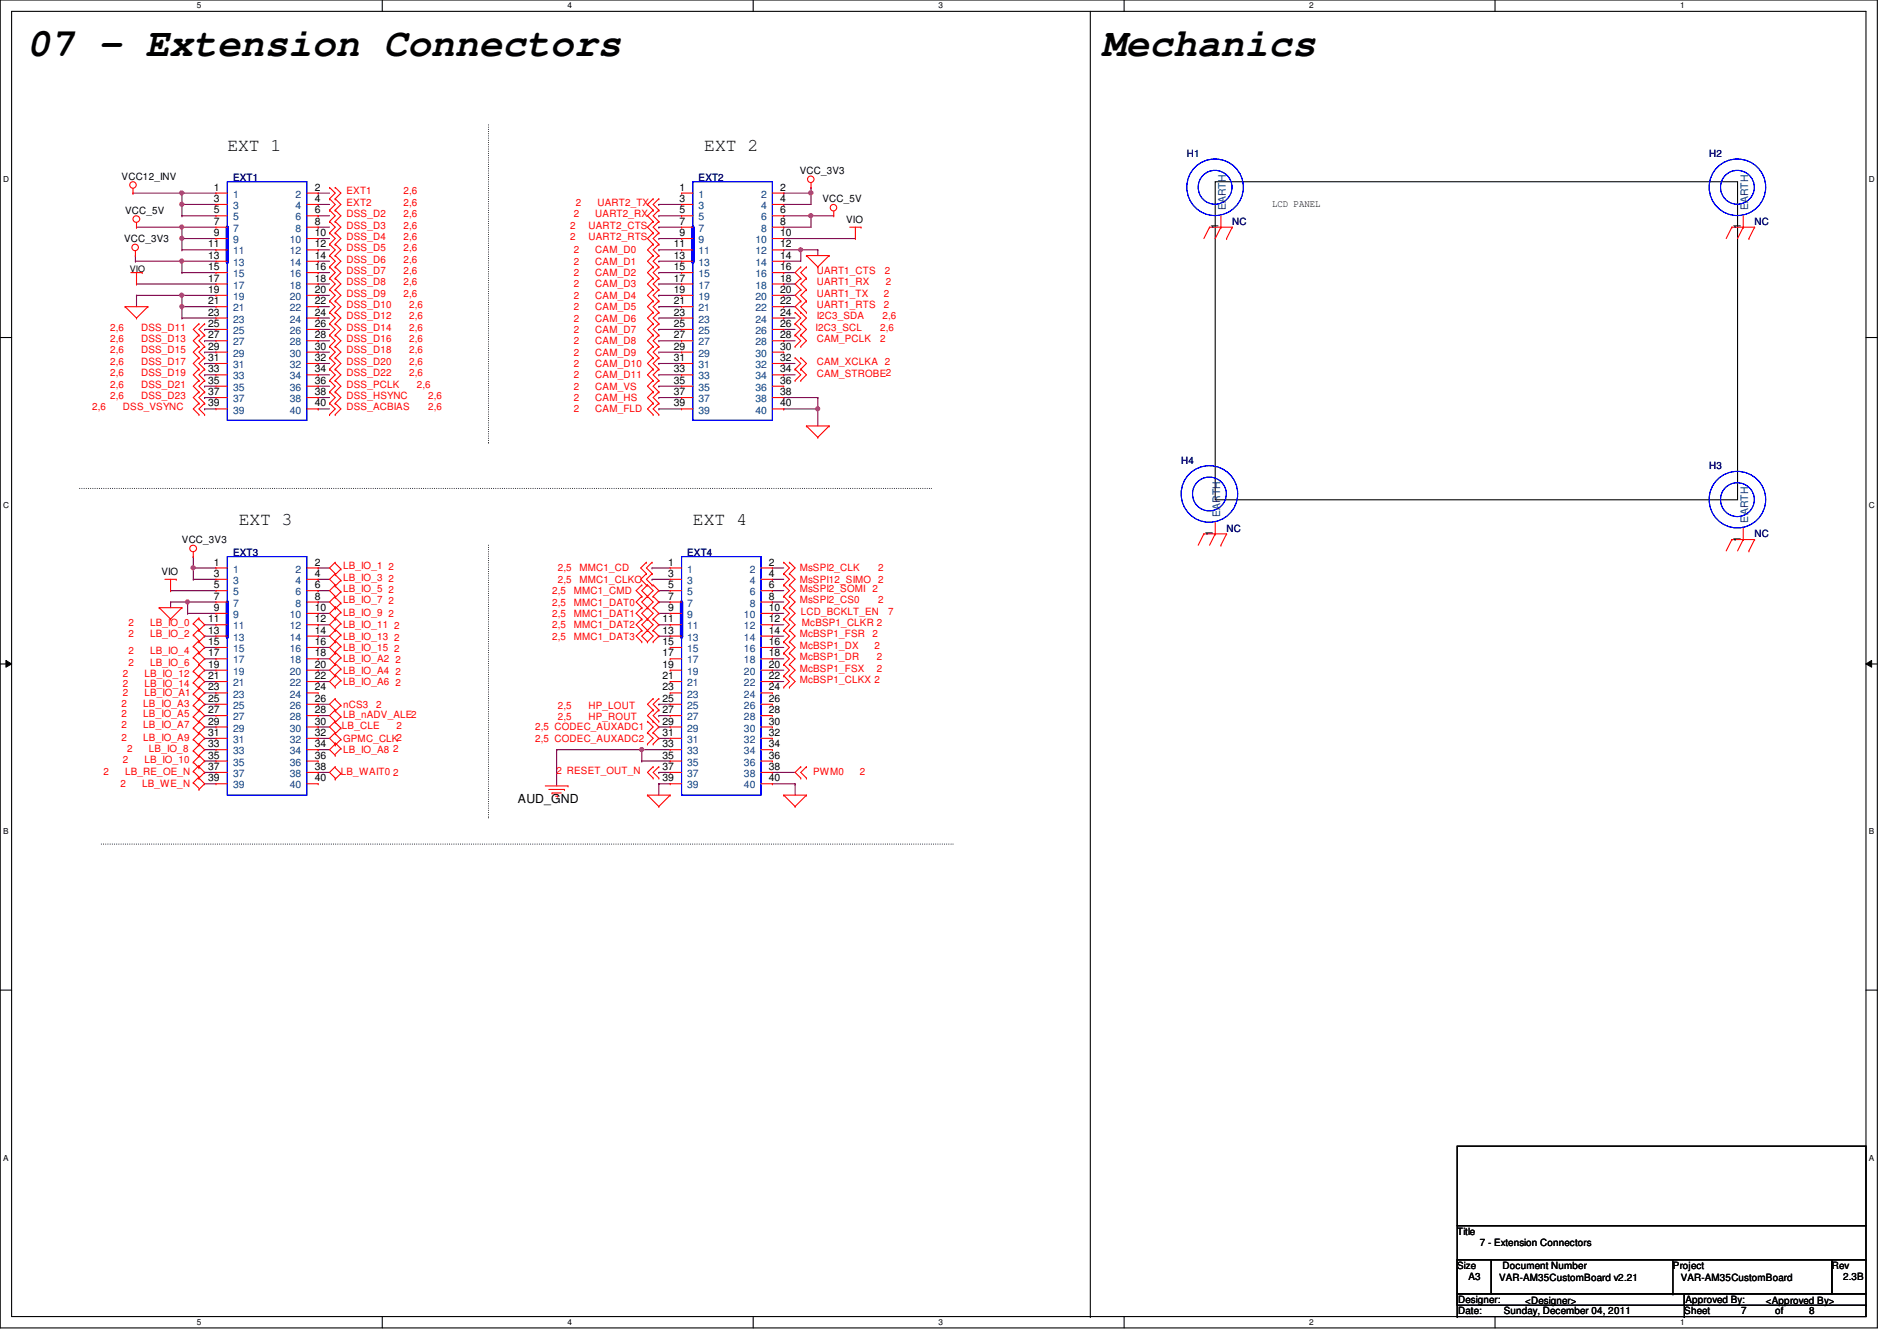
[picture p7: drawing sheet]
<svg xmlns="http://www.w3.org/2000/svg" width="297mm" height="210mm" viewBox="0 0 297 210" stroke-linecap="round" stroke-linejoin="round" font-family="sans-serif">
<defs><g id="words">
<g font-size="6.2">
<text x="4.1" y="8.8">07 - Extension Connectors</text>
<text x="172.5" y="8.8">Mechanics</text>
</g>
<g font-size="2.8">
<text x="35.6" y="23.6">EXT 1</text>
<text x="110.3" y="23.6">EXT 2</text>
<text x="37.4" y="82.3">EXT 3</text>
<text x="108.5" y="82.3">EXT 4</text>
</g>
<text font-size="1.9" x="81.1" y="125.7">AUD_GND</text>
<g font-size="1.6">
<text x="19" y="28.1">VCC12_INV</text>
<text x="33.5" y="29.8">1</text>
<text x="49.3" y="29.8">2</text>
<text x="106.4" y="29.8">1</text>
<text x="122.2" y="29.8">2</text>
<text x="125.2" y="27.2">VCC_3V3</text>
<text x="19.6" y="33.4">VCC_5V</text>
<text x="33.5" y="31.6">3</text>
<text x="33.5" y="33.4">5</text>
<text x="33.5" y="35.2">7</text>
<text x="49.3" y="31.6">4</text>
<text x="49.3" y="33.4">6</text>
<text x="49.3" y="35.2">8</text>
<text x="106.4" y="31.6">3</text>
<text x="106.4" y="33.4">5</text>
<text x="106.4" y="35.2">7</text>
<text x="122.2" y="31.6">4</text>
<text x="122.2" y="33.4">6</text>
<text x="122.2" y="35.2">8</text>
<text x="128.8" y="31.7">VCC_5V</text>
<text x="132.5" y="34.9">VIO</text>
<text x="190.8" y="35.9" transform="rotate(-90 190.8 35.9)">1</text>
<text x="199.2" y="32.3">LCD PANEL</text>
<text x="272.6" y="35.9" transform="rotate(-90 272.6 35.9)">1</text>
<text x="19.4" y="37.9">VCC_3V3</text>
<text x="32.6" y="38.7">11</text>
<text x="32.6" y="40.5">13</text>
<text x="33.5" y="37">9</text>
<text x="49.3" y="37">10</text>
<text x="49.3" y="38.7">12</text>
<text x="49.3" y="40.5">14</text>
<text x="105.5" y="38.7">11</text>
<text x="105.5" y="40.5">13</text>
<text x="106.4" y="37">9</text>
<text x="122.2" y="37">10</text>
<text x="122.2" y="38.7">12</text>
<text x="122.2" y="40.5">14</text>
<text x="32.6" y="42.3">15</text>
<text x="32.6" y="44.1">17</text>
<text x="32.6" y="45.8">19</text>
<text x="32.6" y="47.6">21</text>
<text x="49.3" y="42.3">16</text>
<text x="49.3" y="44.1">18</text>
<text x="49.3" y="45.8">20</text>
<text x="49.3" y="47.6">22</text>
<text x="105.5" y="42.3">15</text>
<text x="105.5" y="44.1">17</text>
<text x="105.5" y="45.8">19</text>
<text x="105.5" y="47.6">21</text>
<text x="122.2" y="42.3">16</text>
<text x="122.2" y="44.1">18</text>
<text x="122.2" y="45.8">20</text>
<text x="122.2" y="47.6">22</text>
<text x="32.6" y="49.4">23</text>
<text x="32.6" y="51.2">25</text>
<text x="32.6" y="53">27</text>
<text x="49.3" y="49.4">24</text>
<text x="49.3" y="51.2">26</text>
<text x="49.3" y="53">28</text>
<text x="105.5" y="49.4">23</text>
<text x="105.5" y="51.2">25</text>
<text x="105.5" y="53">27</text>
<text x="122.2" y="49.4">24</text>
<text x="122.2" y="51.2">26</text>
<text x="122.2" y="53">28</text>
<text x="32.6" y="54.7">29</text>
<text x="32.6" y="56.5">31</text>
<text x="32.6" y="58.3">33</text>
<text x="49.3" y="54.7">30</text>
<text x="49.3" y="56.5">32</text>
<text x="49.3" y="58.3">34</text>
<text x="105.5" y="54.7">29</text>
<text x="105.5" y="56.5">31</text>
<text x="105.5" y="58.3">33</text>
<text x="122.2" y="54.7">30</text>
<text x="122.2" y="56.5">32</text>
<text x="122.2" y="58.3">34</text>
<text x="32.6" y="60.1">35</text>
<text x="32.6" y="61.8">37</text>
<text x="32.6" y="63.6">39</text>
<text x="49.3" y="60.1">36</text>
<text x="49.3" y="61.8">38</text>
<text x="49.3" y="63.6">40</text>
<text x="105.5" y="60.1">35</text>
<text x="105.5" y="61.8">37</text>
<text x="105.5" y="63.6">39</text>
<text x="122.2" y="60.1">36</text>
<text x="122.2" y="61.8">38</text>
<text x="122.2" y="63.6">40</text>
<text x="189.9" y="83.9" transform="rotate(-90 189.9 83.9)">1</text>
<text x="28.5" y="85">VCC_3V3</text>
<text x="33.5" y="88.5">1</text>
<text x="49.3" y="88.5">2</text>
<text x="104.6" y="88.5">1</text>
<text x="120.4" y="88.5">2</text>
<text x="272.6" y="84.8" transform="rotate(-90 272.6 84.8)">1</text>
<text x="25.3" y="90">VIO</text>
<text x="33.5" y="90.3">3</text>
<text x="33.5" y="92.1">5</text>
<text x="33.5" y="95.6">9</text>
<text x="33.5" y="93.9">7</text>
<text x="49.3" y="90.3">4</text>
<text x="49.3" y="92.1">6</text>
<text x="49.3" y="93.9">8</text>
<text x="49.3" y="95.6">10</text>
<text x="104.6" y="90.3">3</text>
<text x="104.6" y="92.1">5</text>
<text x="104.6" y="95.6">9</text>
<text x="104.6" y="93.9">7</text>
<text x="120.4" y="90.3">4</text>
<text x="120.4" y="92.1">6</text>
<text x="120.4" y="93.9">8</text>
<text x="120.4" y="95.6">10</text>
<text x="32.6" y="97.4">11</text>
<text x="32.6" y="99.2">13</text>
<text x="32.6" y="101">15</text>
<text x="49.3" y="97.4">12</text>
<text x="49.3" y="99.2">14</text>
<text x="49.3" y="101">16</text>
<text x="103.7" y="97.4">11</text>
<text x="103.7" y="99.2">13</text>
<text x="103.7" y="101">15</text>
<text x="120.4" y="97.4">12</text>
<text x="120.4" y="99.2">14</text>
<text x="120.4" y="101">16</text>
<text x="32.6" y="102.7">17</text>
<text x="32.6" y="104.5">19</text>
<text x="32.6" y="106.3">21</text>
<text x="49.3" y="102.7">18</text>
<text x="49.3" y="104.5">20</text>
<text x="49.3" y="106.3">22</text>
<text x="103.7" y="102.7">17</text>
<text x="103.7" y="104.5">19</text>
<text x="103.7" y="106.3">21</text>
<text x="120.4" y="102.7">18</text>
<text x="120.4" y="104.5">20</text>
<text x="120.4" y="106.3">22</text>
<text x="32.6" y="108.1">23</text>
<text x="32.6" y="109.9">25</text>
<text x="32.6" y="111.6">27</text>
<text x="32.6" y="113.4">29</text>
<text x="49.3" y="108.1">24</text>
<text x="49.3" y="109.9">26</text>
<text x="49.3" y="111.6">28</text>
<text x="49.3" y="113.4">30</text>
<text x="103.7" y="108.1">23</text>
<text x="103.7" y="109.9">25</text>
<text x="103.7" y="111.6">27</text>
<text x="103.7" y="113.4">29</text>
<text x="120.4" y="108.1">24</text>
<text x="120.4" y="109.9">26</text>
<text x="120.4" y="111.6">28</text>
<text x="120.4" y="113.4">30</text>
<text x="32.6" y="115.2">31</text>
<text x="32.6" y="117">33</text>
<text x="32.6" y="118.7">35</text>
<text x="49.3" y="115.2">32</text>
<text x="49.3" y="117">34</text>
<text x="49.3" y="118.7">36</text>
<text x="103.7" y="115.2">31</text>
<text x="103.7" y="117">33</text>
<text x="103.7" y="118.7">35</text>
<text x="120.4" y="115.2">32</text>
<text x="120.4" y="117">34</text>
<text x="120.4" y="118.7">36</text>
<text x="32.6" y="120.5">37</text>
<text x="32.6" y="122.3">39</text>
<text x="49.3" y="120.5">38</text>
<text x="49.3" y="122.3">40</text>
<text x="103.7" y="120.5">37</text>
<text x="103.7" y="122.3">39</text>
<text x="120.4" y="120.5">38</text>
<text x="120.4" y="122.3">40</text>
<text x="228.2" y="193.3">Title</text>
<text x="231.7" y="195.1">7 - Extension Connectors</text>
<text x="228.2" y="198.6">Size</text>
<text x="228.3" y="204">Designer:</text>
<text x="230" y="200.4">A3</text>
<text x="234.7" y="200.6">VAR-AM35CustomBoard v2.21</text>
<text x="235.3" y="198.6">Document Number</text>
<text x="262" y="198.6">Project</text>
<text x="263.2" y="200.6">VAR-AM35CustomBoard</text>
<text x="263.9" y="204">Approved By:</text>
<text x="286.8" y="198.6">Rev</text>
<text x="288.6" y="200.4">2.3B</text>
<text x="228.3" y="205.7">Date:</text>
<text x="235.5" y="205.7">Sunday, December 04, 2011</text>
<text x="238.8" y="204.1">&lt;Designer&gt;</text>
<text x="263.7" y="205.7">Sheet</text>
<text x="272.6" y="205.7">7</text>
<text x="276.5" y="204.1">&lt;Approved By&gt;</text>
<text x="278" y="205.7">of</text>
<text x="283.3" y="205.7">8</text>
</g>
<g font-size="1.6" fill="#000080">
<text x="36.5" y="28.3">EXT1</text>
<text x="109.4" y="28.3">EXT2</text>
<text x="185.8" y="24.6">H1</text>
<text x="267.6" y="24.6">H2</text>
<text x="193" y="35.2">NC</text>
<text x="274.7" y="35.2">NC</text>
<text x="185" y="72.6">H4</text>
<text x="267.6" y="73.4">H3</text>
<text x="192.1" y="83.2">NC</text>
<text x="36.5" y="87">EXT3</text>
<text x="107.6" y="87">EXT4</text>
<text x="274.7" y="84.1">NC</text>
</g>
<g font-size="1.6" fill="#004080">
<text x="36.5" y="30.9">1</text>
<text x="36.5" y="32.7">3</text>
<text x="36.5" y="34.5">5</text>
<text x="46.3" y="30.9">2</text>
<text x="46.3" y="32.7">4</text>
<text x="46.3" y="34.5">6</text>
<text x="109.4" y="30.9">1</text>
<text x="109.4" y="32.7">3</text>
<text x="109.4" y="34.5">5</text>
<text x="119.2" y="30.9">2</text>
<text x="119.2" y="32.7">4</text>
<text x="119.2" y="34.5">6</text>
<text x="191.9" y="32.9" transform="rotate(-90 191.9 32.9)">EARTH</text>
<text x="273.7" y="32.9" transform="rotate(-90 273.7 32.9)">EARTH</text>
<text x="36.5" y="38.1">9</text>
<text x="36.5" y="39.8">11</text>
<text x="36.5" y="41.6">13</text>
<text x="36.5" y="36.3">7</text>
<text x="45.4" y="38.1">10</text>
<text x="45.4" y="39.8">12</text>
<text x="45.4" y="41.6">14</text>
<text x="46.3" y="36.3">8</text>
<text x="109.4" y="38.1">9</text>
<text x="109.4" y="39.8">11</text>
<text x="109.4" y="41.6">13</text>
<text x="109.4" y="36.3">7</text>
<text x="118.3" y="38.1">10</text>
<text x="118.3" y="39.8">12</text>
<text x="118.3" y="41.6">14</text>
<text x="119.2" y="36.3">8</text>
<text x="36.5" y="43.4">15</text>
<text x="36.5" y="45.2">17</text>
<text x="36.5" y="46.9">19</text>
<text x="45.4" y="43.4">16</text>
<text x="45.4" y="45.2">18</text>
<text x="45.4" y="46.9">20</text>
<text x="109.4" y="43.4">15</text>
<text x="109.4" y="45.2">17</text>
<text x="109.4" y="46.9">19</text>
<text x="118.3" y="43.4">16</text>
<text x="118.3" y="45.2">18</text>
<text x="118.3" y="46.9">20</text>
<text x="36.5" y="48.7">21</text>
<text x="36.5" y="50.5">23</text>
<text x="36.5" y="52.3">25</text>
<text x="45.4" y="48.7">22</text>
<text x="45.4" y="50.5">24</text>
<text x="45.4" y="52.3">26</text>
<text x="109.4" y="48.7">21</text>
<text x="109.4" y="50.5">23</text>
<text x="109.4" y="52.3">25</text>
<text x="118.3" y="48.7">22</text>
<text x="118.3" y="50.5">24</text>
<text x="118.3" y="52.3">26</text>
<text x="36.5" y="54.1">27</text>
<text x="36.5" y="55.8">29</text>
<text x="36.5" y="57.6">31</text>
<text x="36.5" y="59.4">33</text>
<text x="45.4" y="54.1">28</text>
<text x="45.4" y="55.8">30</text>
<text x="45.4" y="57.6">32</text>
<text x="45.4" y="59.4">34</text>
<text x="109.4" y="54.1">27</text>
<text x="109.4" y="55.8">29</text>
<text x="109.4" y="57.6">31</text>
<text x="109.4" y="59.4">33</text>
<text x="118.3" y="54.1">28</text>
<text x="118.3" y="55.8">30</text>
<text x="118.3" y="57.6">32</text>
<text x="118.3" y="59.4">34</text>
<text x="36.5" y="61.2">35</text>
<text x="36.5" y="62.9">37</text>
<text x="36.5" y="64.7">39</text>
<text x="45.4" y="61.2">36</text>
<text x="45.4" y="62.9">38</text>
<text x="45.4" y="64.7">40</text>
<text x="109.4" y="61.2">35</text>
<text x="109.4" y="62.9">37</text>
<text x="109.4" y="64.7">39</text>
<text x="118.3" y="61.2">36</text>
<text x="118.3" y="62.9">38</text>
<text x="118.3" y="64.7">40</text>
<text x="191" y="80.9" transform="rotate(-90 191 80.9)">EARTH</text>
<text x="273.7" y="81.8" transform="rotate(-90 273.7 81.8)">EARTH</text>
<text x="36.5" y="89.6">1</text>
<text x="46.3" y="89.6">2</text>
<text x="107.6" y="89.6">1</text>
<text x="117.4" y="89.6">2</text>
<text x="36.5" y="91.4">3</text>
<text x="36.5" y="93.2">5</text>
<text x="36.5" y="95">7</text>
<text x="46.3" y="91.4">4</text>
<text x="46.3" y="93.2">6</text>
<text x="46.3" y="95">8</text>
<text x="107.6" y="91.4">3</text>
<text x="107.6" y="93.2">5</text>
<text x="107.6" y="95">7</text>
<text x="117.4" y="91.4">4</text>
<text x="117.4" y="93.2">6</text>
<text x="117.4" y="95">8</text>
<text x="36.5" y="96.7">9</text>
<text x="36.5" y="98.5">11</text>
<text x="36.5" y="100.3">13</text>
<text x="45.4" y="96.7">10</text>
<text x="45.4" y="98.5">12</text>
<text x="45.4" y="100.3">14</text>
<text x="107.6" y="96.7">9</text>
<text x="107.6" y="98.5">11</text>
<text x="107.6" y="100.3">13</text>
<text x="116.5" y="96.7">10</text>
<text x="116.5" y="98.5">12</text>
<text x="116.5" y="100.3">14</text>
<text x="36.5" y="102.1">15</text>
<text x="36.5" y="103.8">17</text>
<text x="36.5" y="105.6">19</text>
<text x="36.5" y="107.4">21</text>
<text x="45.4" y="102.1">16</text>
<text x="45.4" y="103.8">18</text>
<text x="45.4" y="105.6">20</text>
<text x="45.4" y="107.4">22</text>
<text x="107.6" y="102.1">15</text>
<text x="107.6" y="103.8">17</text>
<text x="107.6" y="105.6">19</text>
<text x="107.6" y="107.4">21</text>
<text x="116.5" y="102.1">16</text>
<text x="116.5" y="103.8">18</text>
<text x="116.5" y="105.6">20</text>
<text x="116.5" y="107.4">22</text>
<text x="36.5" y="109.2">23</text>
<text x="36.5" y="111">25</text>
<text x="36.5" y="112.7">27</text>
<text x="45.4" y="109.2">24</text>
<text x="45.4" y="111">26</text>
<text x="45.4" y="112.7">28</text>
<text x="107.6" y="109.2">23</text>
<text x="107.6" y="111">25</text>
<text x="107.6" y="112.7">27</text>
<text x="116.5" y="109.2">24</text>
<text x="116.5" y="111">26</text>
<text x="116.5" y="112.7">28</text>
<text x="36.5" y="114.5">29</text>
<text x="36.5" y="116.3">31</text>
<text x="36.5" y="118.1">33</text>
<text x="36.5" y="119.8">35</text>
<text x="45.4" y="114.5">30</text>
<text x="45.4" y="116.3">32</text>
<text x="45.4" y="118.1">34</text>
<text x="45.4" y="119.8">36</text>
<text x="107.6" y="114.5">29</text>
<text x="107.6" y="116.3">31</text>
<text x="107.6" y="118.1">33</text>
<text x="107.6" y="119.8">35</text>
<text x="116.5" y="114.5">30</text>
<text x="116.5" y="116.3">32</text>
<text x="116.5" y="118.1">34</text>
<text x="116.5" y="119.8">36</text>
<text x="36.5" y="121.6">37</text>
<text x="36.5" y="123.4">39</text>
<text x="45.4" y="121.6">38</text>
<text x="45.4" y="123.4">40</text>
<text x="107.6" y="121.6">37</text>
<text x="107.6" y="123.4">39</text>
<text x="116.5" y="121.6">38</text>
<text x="116.5" y="123.4">40</text>
</g>
<g font-size="1.6" fill="#f00">
<text x="54.3" y="30.4">EXT1</text>
<text x="54.3" y="34">DSS_D2</text>
<text x="54.3" y="32.2">EXT2</text>
<text x="54.3" y="35.8">DSS_D3</text>
<text x="63.2" y="30.4">2,6</text>
<text x="63.2" y="32.2">2,6</text>
<text x="63.2" y="34">2,6</text>
<text x="63.2" y="35.8">2,6</text>
<text x="89.3" y="35.8">2</text>
<text x="89.8" y="34">2</text>
<text x="90.2" y="32.2">2</text>
<text x="92.2" y="35.8">UART2_CTS</text>
<text x="93.2" y="34">UART2_RX</text>
<text x="93.6" y="32.2">UART2_TX</text>
<text x="54.3" y="41.1">DSS_D6</text>
<text x="54.3" y="37.5">DSS_D4</text>
<text x="54.3" y="39.3">DSS_D5</text>
<text x="63.2" y="41.1">2,6</text>
<text x="63.2" y="37.5">2,6</text>
<text x="63.2" y="39.3">2,6</text>
<text x="89.3" y="37.5">2</text>
<text x="89.8" y="39.7">2</text>
<text x="89.8" y="41.4">2</text>
<text x="92.2" y="37.5">UART2_RTS</text>
<text x="93.2" y="39.7">CAM_D0</text>
<text x="93.2" y="41.4">CAM_D1</text>
<text x="54.3" y="44.7">DSS_D8</text>
<text x="54.3" y="46.4">DSS_D9</text>
<text x="54.3" y="42.9">DSS_D7</text>
<text x="63.2" y="44.7">2,6</text>
<text x="63.2" y="46.4">2,6</text>
<text x="63.2" y="42.9">2,6</text>
<text x="89.8" y="43.2">2</text>
<text x="89.8" y="45">2</text>
<text x="89.8" y="46.8">2</text>
<text x="93.2" y="43.2">CAM_D2</text>
<text x="93.2" y="45">CAM_D3</text>
<text x="93.2" y="46.8">CAM_D4</text>
<text x="127.9" y="42.9">UART1_CTS</text>
<text x="127.9" y="46.4">UART1_TX</text>
<text x="127.9" y="44.7">UART1_RX</text>
<text x="138.4" y="46.4">2</text>
<text x="138.6" y="42.9">2</text>
<text x="138.7" y="44.7">2</text>
<text x="17.3" y="53.6">2,6</text>
<text x="17.3" y="51.8">2,6</text>
<text x="22.1" y="53.6">DSS_D13</text>
<text x="22.1" y="51.8">DSS_D11</text>
<text x="54.3" y="50">DSS_D12</text>
<text x="54.3" y="51.8">DSS_D14</text>
<text x="54.3" y="48.2">DSS_D10</text>
<text x="54.3" y="53.6">DSS_D16</text>
<text x="64" y="50">2,6</text>
<text x="64" y="51.8">2,6</text>
<text x="64" y="48.2">2,6</text>
<text x="64" y="53.6">2,6</text>
<text x="89.8" y="48.6">2</text>
<text x="89.8" y="50.3">2</text>
<text x="89.8" y="52.1">2</text>
<text x="89.8" y="53.9">2</text>
<text x="93.2" y="48.6">CAM_D5</text>
<text x="93.2" y="50.3">CAM_D6</text>
<text x="93.2" y="52.1">CAM_D7</text>
<text x="93.2" y="53.9">CAM_D8</text>
<text x="127.7" y="51.8">I2C3_SCL</text>
<text x="127.9" y="53.6">CAM_PCLK</text>
<text x="127.9" y="48.2">UART1_RTS</text>
<text x="127.9" y="50">I2C3_SDA</text>
<text x="137.8" y="51.8">2,6</text>
<text x="137.8" y="53.6">2</text>
<text x="138.2" y="50">2,6</text>
<text x="138.4" y="48.2">2</text>
<text x="17.3" y="57.1">2,6</text>
<text x="17.3" y="58.9">2,6</text>
<text x="17.3" y="55.3">2,6</text>
<text x="22.1" y="57.1">DSS_D17</text>
<text x="22.1" y="58.9">DSS_D19</text>
<text x="22.1" y="55.3">DSS_D15</text>
<text x="54.3" y="57.1">DSS_D20</text>
<text x="54.3" y="58.9">DSS_D22</text>
<text x="54.3" y="55.3">DSS_D18</text>
<text x="64" y="57.1">2,6</text>
<text x="64" y="58.9">2,6</text>
<text x="64" y="55.3">2,6</text>
<text x="89.8" y="55.7">2</text>
<text x="89.8" y="57.4">2</text>
<text x="89.8" y="59.2">2</text>
<text x="93.2" y="55.7">CAM_D9</text>
<text x="93.2" y="57.4">CAM_D10</text>
<text x="93.2" y="59.2">CAM_D11</text>
<text x="127.9" y="57.1">CAM_XCLKA 2</text>
<text x="127.9" y="59.1">CAM_STROBE2</text>
<text x="14.4" y="64.2">2,6</text>
<text x="17.3" y="62.4">2,6</text>
<text x="17.3" y="60.7">2,6</text>
<text x="19.3" y="64.2">DSS_VSYNC</text>
<text x="22.1" y="62.4">DSS_D23</text>
<text x="22.1" y="60.7">DSS_D21</text>
<text x="54.3" y="62.4">DSS_HSYNC</text>
<text x="54.3" y="60.7">DSS_PCLK</text>
<text x="54.3" y="64.2">DSS_ACBIAS</text>
<text x="65.3" y="60.7">2,6</text>
<text x="67.1" y="64.2">2,6</text>
<text x="67.1" y="62.4">2,6</text>
<text x="89.8" y="61">2</text>
<text x="89.8" y="62.8">2</text>
<text x="89.8" y="64.6">2</text>
<text x="93.2" y="61">CAM_VS</text>
<text x="93.2" y="62.8">CAM_HS</text>
<text x="93.2" y="64.6">CAM_FLD</text>
<text x="53.7" y="89.1">LB_IO_1</text>
<text x="60.8" y="89.3">2</text>
<text x="87.3" y="89.5">2,5</text>
<text x="90.7" y="89.5">MMC1_CD</text>
<text x="125.2" y="89.5">MsSPI2_CLK</text>
<text x="137.5" y="89.5">2</text>
<text x="53.7" y="90.9">LB_IO_3</text>
<text x="53.7" y="92.7">LB_IO_5</text>
<text x="53.7" y="94.4">LB_IO_7</text>
<text x="60.8" y="91.1">2</text>
<text x="60.8" y="92.8">2</text>
<text x="60.8" y="94.6">2</text>
<text x="86.4" y="93">2,5</text>
<text x="86.4" y="94.8">2,5</text>
<text x="87.3" y="91.2">2,5</text>
<text x="89.8" y="93">MMC1_CMD</text>
<text x="89.8" y="94.8">MMC1_DAT0</text>
<text x="90.7" y="91.2">MMC1_CLKO</text>
<text x="125.2" y="92.7">MsSPI2_SOMI 2</text>
<text x="125.2" y="94.4">MsSPI2_CS0</text>
<text x="125.2" y="91.2">MsSPI12_SIMO 2</text>
<text x="137.5" y="94.4">2</text>
<text x="20.1" y="99.8">2</text>
<text x="20.1" y="98">2</text>
<text x="23.5" y="99.8">LB_IO_2</text>
<text x="23.5" y="98">LB_IO_0</text>
<text x="53.7" y="96.4">LB_IO_9</text>
<text x="53.7" y="98.3">LB_IO_11</text>
<text x="53.7" y="100.1">LB_IO_13</text>
<text x="53.7" y="101.9">LB_IO_15</text>
<text x="60.8" y="96.6">2</text>
<text x="61.7" y="98.5">2</text>
<text x="61.7" y="100.3">2</text>
<text x="86.4" y="100.1">2,5</text>
<text x="86.4" y="98.3">2,5</text>
<text x="86.4" y="96.6">2,5</text>
<text x="89.8" y="100.1">MMC1_DAT3</text>
<text x="89.8" y="98.3">MMC1_DAT2</text>
<text x="89.8" y="96.6">MMC1_DAT1</text>
<text x="125.2" y="101.6">McBSP1_DX</text>
<text x="125.2" y="99.8">McBSP1_FSR</text>
<text x="125.4" y="96.2">LCD_BCKLT_EN</text>
<text x="125.6" y="98">McBSP1_CLKR 2</text>
<text x="136.6" y="99.8">2</text>
<text x="136.9" y="101.6">2</text>
<text x="139.1" y="96.2">7</text>
<text x="19.3" y="106">2</text>
<text x="19.3" y="107.6">2</text>
<text x="20.1" y="102.4">2</text>
<text x="20.1" y="104.2">2</text>
<text x="22.6" y="106">LB_IO_12</text>
<text x="22.6" y="107.6">LB_IO_14</text>
<text x="23.5" y="102.4">LB_IO_4</text>
<text x="23.5" y="104.2">LB_IO_6</text>
<text x="53.7" y="107.2">LB_IO_A6</text>
<text x="53.7" y="103.7">LB_IO_A2</text>
<text x="53.7" y="105.5">LB_IO_A4</text>
<text x="61.7" y="102.1">2</text>
<text x="61.9" y="107.4">2</text>
<text x="61.9" y="103.8">2</text>
<text x="61.9" y="105.6">2</text>
<text x="125.2" y="105.1">McBSP1_FSX</text>
<text x="125.2" y="106.9">McBSP1_CLKX 2</text>
<text x="125.2" y="103.3">McBSP1_DR</text>
<text x="137.3" y="103.3">2</text>
<text x="137.3" y="105.1">2</text>
<text x="19" y="112.2">2</text>
<text x="19" y="110.6">2</text>
<text x="19.3" y="109">2</text>
<text x="22.4" y="112.2">LB_IO_A5</text>
<text x="22.4" y="110.6">LB_IO_A3</text>
<text x="22.6" y="109">LB_IO_A1</text>
<text x="53.7" y="112.4">LB_nADV_ALE2</text>
<text x="53.7" y="110.8">nCS3</text>
<text x="58.9" y="110.8">2</text>
<text x="87.3" y="111">2,5</text>
<text x="87.3" y="112.7">2,5</text>
<text x="92.2" y="111">HP_LOUT</text>
<text x="92.2" y="112.7">HP_ROUT</text>
<text x="19" y="114">2</text>
<text x="19" y="116">2</text>
<text x="19.3" y="119.5">2</text>
<text x="19.9" y="117.7">2</text>
<text x="22.4" y="114">LB_IO_A7</text>
<text x="22.4" y="116">LB_IO_A9</text>
<text x="22.6" y="119.5">LB_IO_10</text>
<text x="23.3" y="117.7">LB_IO_8</text>
<text x="53.5" y="114.2">LB_CLE</text>
<text x="53.7" y="116.1">GPMC_CLK2</text>
<text x="53.7" y="117.9">LB_IO_A8</text>
<text x="61.5" y="117.7">2</text>
<text x="62.1" y="114.2">2</text>
<text x="83.8" y="116.1">2,5 CODEC_AUXADC2</text>
<text x="83.8" y="114.3">2,5 CODEC_AUXADC1</text>
<text x="16.2" y="121.3">2</text>
<text x="18.9" y="123.2">2</text>
<text x="19.6" y="121.3">LB_RE_OE_N</text>
<text x="22.3" y="123.2">LB_WE_N</text>
<text x="53.4" y="121.3">LB_WAIT0</text>
<text x="61.5" y="121.5">2</text>
<text x="87.2" y="121.1">2 RESET_OUT_N</text>
<text x="127.3" y="121.3">PWM0</text>
<text x="134.6" y="121.3">2</text>
</g>
<text font-size="1.4" x="20.3" y="42.5">VIO</text>
<g font-size="1.3">
<text x="30.8" y="1.3">5</text>
<text x="88.9" y="1.3">4</text>
<text x="146.9" y="1.3">3</text>
<text x="205" y="1.3">2</text>
<text x="263.1" y="1.3">1</text>
<text x=".5" y="28.4">D</text>
<text x="292.6" y="28.4">D</text>
<text x=".5" y="79.5">C</text>
<text x="292.6" y="79.5">C</text>
<text x=".5" y="130.6">B</text>
<text x="292.6" y="130.6">B</text>
<text x=".5" y="181.7">A</text>
<text x="292.6" y="181.7">A</text>
<text x="30.8" y="207.4">5</text>
<text x="88.9" y="207.4">4</text>
<text x="146.9" y="207.4">3</text>
<text x="205" y="207.4">2</text>
<text x="263.1" y="207.4">1</text>
</g>
</g></defs>
<path d="M0 0h294v207.9h-294zM1.8 1.8h290.4v204.3h-290.4z" fill="none" stroke="#000" stroke-width=".17"/>
<g fill="#fff">
<path d="M30.8 .2h.7v1.4h-.7z"/>
<path d="M30.8 206.2h.7v1.4h-.7z"/>
</g>
<path d="M59.9 0v1.8M59.9 206.1v1.8" fill="none" stroke="#000" stroke-width=".17"/>
<g fill="#fff">
<path d="M88.9 .2h.6v1.4h-.6z"/>
<path d="M88.9 206.2h.6v1.4h-.6z"/>
</g>
<path d="M117.9 0v1.8M117.9 206.1v1.8" fill="none" stroke="#000" stroke-width=".17"/>
<g fill="#fff">
<path d="M146.9 .2h.7v1.4h-.7z"/>
<path d="M146.9 206.2h.7v1.4h-.7z"/>
</g>
<path d="M176 0v1.8M176 206.1v1.8" fill="none" stroke="#000" stroke-width=".17"/>
<g fill="#fff">
<path d="M205 .2h.7v1.4h-.7z"/>
<path d="M205 206.2h.7v1.4h-.7z"/>
</g>
<path d="M234.1 0v1.8M234.1 206.1v1.8" fill="none" stroke="#000" stroke-width=".17"/>
<g fill="#fff">
<path d="M263.1 .2h.7v1.4h-.7z"/>
<path d="M263.1 206.2h.7v1.4h-.7z"/>
<path d="M.5 27.3h.9v1.4h-.9z"/>
<path d="M292.6 27.3h.9v1.4h-.9z"/>
<path d="M.5 78.4h.9v1.4h-.9z"/>
<path d="M292.6 78.4h.9v1.4h-.9z"/>
</g>
<path d="M0 52.8h1.8M292.2 52.8h1.8" fill="none" stroke="#000" stroke-width=".17"/>
<g fill="#fff">
<path d="M.5 129.5h.8v1.4h-.8z"/>
<path d="M292.6 129.5h.9v1.4h-.9z"/>
</g>
<path d="M0 103.9h1.8M292.2 103.9h1.8" fill="none" stroke="#000" stroke-width=".17"/>
<path d="M.9 103.4l.9 .5-.9 .5zM292.2 103.9l.9-.5v1z" fill="#000"/>
<path d="M.9 103.4l.9 .5-.9 .5zM292.2 103.9l.9-.5v1z" fill="none" stroke="#000" stroke-width=".16"/>
<g fill="#fff">
<path d="M.5 180.5h.8v1.4h-.8z"/>
<path d="M292.6 180.5h.9v1.4h-.9z"/>
</g>
<path d="M170.7 1.8v204.3M190.3 28.4h81.8v49.8h-81.8zM0 155h1.8M292.2 155h1.8M170.7 206.1h.1" fill="none" stroke="#000" stroke-width=".17"/>
<path d="M76.5 19.6v49.7M12.5 76.5h133.3M76.5 69.3h.1M145.8 76.5h.1M76.5 85.3v42.7M15.9 132.1h133.3M76.5 128h.1M149.2 132.1h.1" fill="none" stroke="#000" stroke-width=".17" stroke-dasharray="0 .3"/>
<g fill="none" stroke="#800040" stroke-width=".17">
<path d="M103.2 39.1h.1M103.2 32h.1M103.2 33.8h.1M103.2 35.6h.1M103.2 37.3h.1M103.2 39.1h3.5M103.2 32h3.5M103.2 33.8h3.5M103.2 35.6h3.5M103.2 37.3h3.5M103.2 40.9h.1M103.2 42.7h.1"/>
<path d="M103.2 44.4h.1M103.2 46.2h.1M103.2 48h.1M103.2 49.8h.1M103.2 51.6h.1M103.2 53.3h.1M103.2 55.1h.1M103.2 56.9h.1M103.2 58.7h.1M103.2 40.9h3.5M103.2 42.7h3.5M103.2 44.4h3.5"/>
<path d="M103.2 46.2h3.5M103.2 48h3.5M103.2 49.8h3.5M103.2 51.6h3.5M103.2 53.3h3.5M103.2 55.1h3.5M103.2 56.9h3.5M103.2 58.7h3.5M103.2 60.5h.1M103.2 62.2h.1M103.2 64h.1M103.2 60.5h3.5"/>
<path d="M103.2 62.2h3.5M103.2 64h3.5M30.3 87.1h.1M30.3 90.7h.1M30.3 88.9h.1M30.3 90.7h3.5M30.3 87.1v3.6M49.8 88.9h.1M49.8 90.7h.1M49.8 92.5h.1M49.8 94.2h.1M49.8 96h.1"/>
<path d="M49.8 97.8h.1M49.8 99.6h.1M49.8 88.9h1.8M49.8 90.7h1.8M49.8 92.5h1.8M49.8 94.2h1.8M49.8 96h1.8M49.8 97.8h1.8M49.8 99.6h1.8M49.8 106.7h.1M49.8 103.1h.1M49.8 101.3h.1"/>
<path d="M49.8 104.9h.1M49.8 113.8h.1M49.8 112h.1M49.8 110.2h.1M49.8 106.7h1.8M49.8 103.1h1.8M49.8 101.3h1.8M49.8 104.9h1.8M49.8 113.8h1.8M49.8 112h1.8M49.8 110.2h1.8"/>
</g>
<circle cx="30.2" cy="88.9" r=".32" fill="#f0f"/>
<circle cx="30.2" cy="88.9" r=".32" fill="none" stroke="#f0f" stroke-width=".17"/>
<path d="M26.7 94.2h.1M26.7 92.5h.1M26.7 94.2v.9M26.7 92.5h7.1M29.4 94.2h.1M29.4 94.2h4.4M30.3 88.9h.1M30.3 88.9h3.5" fill="none" stroke="#800040" stroke-width=".17"/>
<circle cx="29.4" cy="94.2" r=".32" fill="#f0f"/>
<circle cx="29.4" cy="94.2" r=".32" fill="none" stroke="#f0f" stroke-width=".17"/>
<g fill="none" stroke="#800040" stroke-width=".17">
<path d="M122.7 30.2h.1M122.7 30.2h4.3M127 29.3h.1M127 30.2h.1M127 29.3v2.7M26.7 94.2h.1M26.7 94.2h2.7M29.4 96h.1M29.4 94.2h.1M29.4 96h4.4M29.4 94.2v1.8M32 99.6h.1"/>
<path d="M32 97.8h.1M32 99.6h1.8M32 97.8h1.8M32 101.3h.1M32 103.1h.1M32 112h.1M32 113.8h.1M32 115.6h.1M32 110.2h.1M32 108.5h.1M32 104.9h.1M32 106.7h.1"/>
<path d="M32 117.3h.1M32 101.3h1.8M32 103.1h1.8M32 112h1.8M32 113.8h1.8M32 115.6h1.8M32 110.2h1.8M32 108.5h1.8M32 104.9h1.8M32 106.7h1.8M32 117.3h1.8"/>
</g>
<circle cx="127" cy="30.2" r=".33" fill="#f0f"/>
<circle cx="127" cy="30.2" r=".33" fill="none" stroke="#f0f" stroke-width=".17"/>
<path d="M122.7 32h.1M122.7 32h4.3M122.7 56.9h.1M122.7 58.7h.1M122.7 53.3h.1M122.7 56.9h1.8M122.7 58.7h1.8M122.7 53.3h1.8M128.1 64h.1M128.1 64v2.7" fill="none" stroke="#800040" stroke-width=".17"/>
<circle cx="128" cy="64" r=".32" fill="#f0f"/>
<circle cx="128" cy="64" r=".32" fill="none" stroke="#f0f" stroke-width=".17"/>
<g fill="none" stroke="#800040" stroke-width=".17">
<path d="M122.7 37.3h.1M122.7 37.3h11.2M125.4 39.1h.1M125.4 39.1h2.7M125.4 39.1v1.8h-2.7M128.1 39.1h.1M128.1 39.1v.9M122.7 42.7h.1M122.7 46.2h.1M122.7 48h.1M122.7 44.4h.1M122.7 40.9h.1"/>
<path d="M122.7 42.7h1.8M122.7 46.2h1.8M122.7 48h1.8M122.7 44.4h1.8M122.7 64h.1M122.7 62.2h.1M122.7 62.2h5.4M128.1 62.2h.1M128.1 62.2v1.8h-5.4"/>
</g>
<circle cx="125.4" cy="39.1" r=".32" fill="#f0f"/>
<circle cx="125.4" cy="39.1" r=".32" fill="none" stroke="#f0f" stroke-width=".17"/>
<g fill="none" stroke="#800040" stroke-width=".17">
<path d="M21.4 35.6h.1M21.4 35.6h7.1M28.5 35.6h.1M28.5 32h.1M28.5 30.2h.1M28.5 32h5.3M28.5 30.2v1.8M28.5 35.6v1.7M49.8 30.2h.1M49.8 33.8h.1M49.8 37.3h.1M49.8 32h.1"/>
<path d="M49.8 35.6h.1M49.8 39.1h.1M49.8 39.1h1.8M49.8 30.2h1.8M49.8 33.8h1.8M49.8 37.3h1.8M49.8 32h1.8M49.8 35.6h1.8M122.7 39.1h.1M122.7 39.1h2.7M28.5 42.7h.1M28.5 40.9h.1"/>
<path d="M28.5 42.7h5.3M28.5 40.9v1.8M49.8 40.9h.1M49.8 56.9h.1M49.8 49.8h.1M49.8 51.6h.1M49.8 48h.1M49.8 58.7h.1M49.8 55.1h.1M49.8 53.3h.1M49.8 44.4h.1M49.8 46.2h.1"/>
<path d="M49.8 42.7h.1M49.8 51.6h1.8M49.8 49.8h1.8M49.8 40.9h1.8M49.8 56.9h1.8M49.8 48h1.8M49.8 58.7h1.8M49.8 55.1h1.8M49.8 53.3h1.8M49.8 44.4h1.8M49.8 46.2h1.8M49.8 42.7h1.8"/>
<path d="M122.7 51.6h.1M122.7 49.8h.1M122.7 51.6h1.8M122.7 49.8h1.8M49.8 62.2h.1M49.8 60.5h.1M49.8 64h.1M49.8 62.2h1.8M49.8 60.5h1.8M49.8 64h1.8M32 119.1h.1M32 119.1h1.8"/>
<path d="M49.8 115.6h.1M49.8 117.3h.1M49.8 115.6h1.8M49.8 117.3h1.8M32 120.9h.1M32 122.7h.1M32 120.9h1.8M32 122.7h1.8M49.8 120.9h.1M49.8 120.9h1.8"/>
</g>
<circle cx="28.5" cy="32" r=".32" fill="#f0f"/>
<circle cx="28.5" cy="32" r=".32" fill="none" stroke="#f0f" stroke-width=".17"/>
<path d="M28.5 30.2h.1M28.5 30.2h5.3" fill="none" stroke="#800040" stroke-width=".17"/>
<circle cx="28.5" cy="30.2" r=".32" fill="#f0f"/>
<circle cx="28.5" cy="30.2" r=".32" fill="none" stroke="#f0f" stroke-width=".17"/>
<path d="M28.5 33.8h.1M28.5 32h.1M28.5 33.8h5.3M28.5 32v1.8M21.4 46.2h.1M21.4 46.2v1.8M28.5 40.9h.1M28.5 40.9h5.3" fill="none" stroke="#800040" stroke-width=".17"/>
<circle cx="28.5" cy="40.9" r=".32" fill="#f0f"/>
<circle cx="28.5" cy="40.9" r=".32" fill="none" stroke="#f0f" stroke-width=".17"/>
<g fill="none" stroke="#800040" stroke-width=".17">
<path d="M21.2 40h.1M21.2 40v.9M28.5 46.2h.1M28.5 46.2h5.3M32 56.9h.1M32 58.7h.1M32 53.3h.1M32 55.1h.1M32 51.6h.1M32 56.9h1.8M32 58.7h1.8M32 53.3h1.8"/>
<path d="M32 55.1h1.8M32 51.6h1.8M32 62.2h.1M32 64h.1M32 60.5h.1M32 62.2h1.8M32 64h1.8M32 60.5h1.8"/>
</g>
<circle cx="28.5" cy="46.2" r=".32" fill="#f0f"/>
<circle cx="28.5" cy="46.2" r=".32" fill="none" stroke="#f0f" stroke-width=".17"/>
<path d="M28.5 48h.1M28.5 48h5.3" fill="none" stroke="#800040" stroke-width=".17"/>
<circle cx="28.5" cy="48" r=".32" fill="#f0f"/>
<circle cx="28.5" cy="48" r=".32" fill="none" stroke="#f0f" stroke-width=".17"/>
<path d="M28.5 35.6h.1M28.5 35.6h5.3M21.4 46.2h.1M21.4 46.2h7.1M28.5 46.2h.1M28.5 49.8h.1M28.5 48h.1M28.5 46.2v3.6M28.5 49.8h5.3" fill="none" stroke="#800040" stroke-width=".17"/>
<circle cx="28.5" cy="35.5" r=".32" fill="#f0f"/>
<circle cx="28.5" cy="35.5" r=".32" fill="none" stroke="#f0f" stroke-width=".17"/>
<path d="M28.5 39.1h.1M28.5 37.3h.1M28.5 39.1h5.3M28.5 37.3v1.8M21.2 40.9h.1M21.2 40.9h7.3M21.4 44.4h.1M21.4 44.4h12.4" fill="none" stroke="#800040" stroke-width=".17"/>
<circle cx="28.5" cy="37.3" r=".32" fill="#f0f"/>
<circle cx="28.5" cy="37.3" r=".32" fill="none" stroke="#f0f" stroke-width=".17"/>
<g fill="none" stroke="#800040" stroke-width=".17">
<path d="M20.8 30.2h.1M20.8 30.2h7.7M120.9 88.9h.1M120.9 90.7h.1M120.9 92.5h.1M120.9 94.2h.1M120.9 96h.1M120.9 97.8h.1M120.9 99.6h.1M120.9 88.9h1.8M120.9 90.7h1.8M120.9 92.5h1.8"/>
<path d="M120.9 94.2h1.8M120.9 96h1.8M120.9 97.8h1.8M120.9 99.6h1.8M87.2 117.3h.1M87.2 117.3v5.7M100.5 117.3h.1M100.5 117.3h4.4M120.9 104.9h.1M120.9 106.7h.1M120.9 101.3h.1M120.9 103.1h.1"/>
<path d="M120.9 104.9h1.8M120.9 106.7h1.8M120.9 101.3h1.8M120.9 103.1h1.8M120.9 122.7h.1M120.9 120.9h.1M120.9 122.7h3.6M120.9 120.9h3.6M124.5 122.7h.1M124.5 122.7v1.8"/>
</g>
<circle cx="100.5" cy="117.3" r=".32" fill="#f0f"/>
<circle cx="100.5" cy="117.3" r=".32" fill="none" stroke="#f0f" stroke-width=".17"/>
<g fill="none" stroke="#800040" stroke-width=".17">
<path d="M28.5 37.3h.1M28.5 37.3h5.3M127 33.8h.1M127 33.8h3.6M102.1 90.7h.1M102.1 88.9h.1M102.1 90.7h2.8M102.1 88.9h2.8M103.2 99.6h.1M103.2 92.5h.1M103.2 97.8h.1M103.2 96h.1"/>
<path d="M103.2 94.2h.1M103.2 99.6h1.7M103.2 92.5h1.7M103.2 97.8h1.7M103.2 96h1.7M103.2 94.2h1.7M87.2 117.3h.1M87.2 117.3h13.3M100.5 119.1h.1M100.5 117.3h.1M100.5 119.1h4.4M100.5 117.3v1.8"/>
<path d="M103.2 115.6h.1M103.2 113.8h.1M103.2 110.2h.1M103.2 112h.1M103.2 115.6h1.7M103.2 113.8h1.7M103.2 110.2h1.7M103.2 112h1.7M103.2 120.9h.1M103.2 122.7h.1M103.2 120.9h1.7M103.2 122.7v1.8"/>
<path d="M103.2 122.7h1.7"/>
</g>
<circle cx="127" cy="33.8" r=".33" fill="#f0f"/>
<circle cx="127" cy="33.8" r=".33" fill="none" stroke="#f0f" stroke-width=".17"/>
<path d="M122.7 35.6h.1M122.7 33.8h.1M122.7 33.8h4.3M127 33.8h.1M127 33.8v1.8h-4.3" fill="none" stroke="#800040" stroke-width=".17"/>
<g fill="none" stroke="#f00" stroke-width=".17">
<path d="M20.8 30.2h.1M20.8 29.5v.7M21.2 39.3v.7M21.4 35.6h.1M21.4 34.8v.8M51.6 29.3h.1M51.6 31.1h.1M51.6 32.9h.1M51.6 34.7h.1M51.6 36.4h.1M51.6 38.2h.1M51.6 29.3l.9 .9-.9 .9"/>
<path d="M51.6 32.9l.9 .9-.9 .9M51.6 36.4l.9 .9-.9 .9M51.6 31.1l.9 .9-.9 .9M51.6 34.7l.9 .9-.9 .8M51.6 38.2l.9 .9-.9 .9M52.5 31.1h.1M52.5 29.3h.1M52.5 34.7h.1M52.5 32.9h.1M52.5 38.2h.1M52.5 36.4h.1M52.5 29.3l.9 .9-.9 .9"/>
<path d="M52.5 32.9l.9 .9-.9 .9M52.5 36.4l.9 .9-.9 .9M52.5 31.1l.9 .9-.9 .9M52.5 34.7l.9 .9-.9 .8M52.5 38.2l.9 .9-.9 .9M102.3 38.2h.1M102.3 32.9h.1M102.3 31.1h.1M102.3 34.7h.1M102.3 36.4h.1M102.3 38.2l-.9 .9 .9 .9M102.3 31.1l-.9 .9 .9 .9"/>
<path d="M102.3 32.9l-.9 .9 .9 .9M102.3 34.7l-.9 .9 .9 .8M102.3 36.4l-.9 .9 .9 .9M103.2 38.2h.1M103.2 32.9h.1M103.2 31.1h.1M103.2 34.7h.1M103.2 36.4h.1M103.2 38.2l-.9 .9 .9 .9M103.2 31.1l-.9 .9 .9 .9M103.2 32.9l-.9 .9 .9 .9M103.2 34.7l-.9 .9 .9 .8"/>
<path d="M103.2 36.4l-.9 .9 .9 .9M127 29.3h.1M127 28.6v.7M130.6 33.8h.1M130.6 33.1v.7M133 35.6h1.8M133.9 37.3h.1M133.9 35.6v1.7M134.8 35.6h.1M189.4 35.6h.1M189.4 35.6h3.6M189.4 35.6l-.9 1.7"/>
<path d="M191.2 35.6h.1M191.2 35.6l-.9 1.7M192.1 37.3h.1M193 35.6h.1M193 35.6l-.9 1.7M271.2 35.6h.1M271.2 35.6h3.5M271.2 35.6l-.9 1.7M273 35.6h.1M273 35.6l-.9 1.7M273.9 37.3h.1M274.7 35.6h.1"/>
<path d="M274.7 35.6l-.8 1.7M19.6 48h.1M19.6 48h3.6M19.6 48l1.8 1.8M20.5 42.7h1.8M21.2 40h.1M21.4 49.8h.1M21.4 44.4h.1M21.4 42.7v1.7M22.3 42.7h.1M23.2 48h.1M23.2 48l-1.8 1.8"/>
<path d="M31.2 56h.1M31.2 57.8h.1M31.2 59.6h.1M31.2 52.5h.1M31.2 54.2h.1M31.2 50.7h.1M31.2 57.8l-.9 .9 .9 .9M31.2 52.5l-.9 .8 .9 .9M31.2 56l-.9 .9 .9 .9M31.2 59.6l-.9 .9 .9 .8M31.2 54.2l-.9 .9 .9 .9M31.2 50.7l-.9 .9 .9 .9"/>
<path d="M32 57.8h.1M32 56h.1M32 59.6h.1M32 54.2h.1M32 52.5h.1M32 50.7h.1M32 50.7l-.8 .9 .8 .9M32 54.2l-.8 .9 .8 .9M32 52.5l-.8 .8 .8 .9M32 59.6l-.8 .9 .8 .8M32 56l-.8 .9 .8 .9M32 57.8l-.8 .9 .8 .9"/>
<path d="M51.6 40h.1M51.6 41.8h.1M51.6 56h.1M51.6 57.8h.1M51.6 48.9h.1M51.6 50.7h.1M51.6 52.5h.1M51.6 47.1h.1M51.6 59.6h.1M51.6 54.2h.1M51.6 43.6h.1M51.6 45.3h.1"/>
<path d="M51.6 40l.9 .9-.9 .9M51.6 56l.9 .9-.9 .9M51.6 48.9l.9 .9-.9 .9M51.6 50.7l.9 .9-.9 .9M51.6 47.1l.9 .9-.9 .9M51.6 57.8l.9 .9-.9 .9M51.6 54.2l.9 .9-.9 .9M51.6 52.5l.9 .8-.9 .9M51.6 43.6l.9 .8-.9 .9M51.6 59.6l.9 .9-.9 .8M51.6 45.3l.9 .9-.9 .9M51.6 41.8l.9 .9-.9 .9"/>
<path d="M52.5 41.8h.1M52.5 40h.1M52.5 57.8h.1M52.5 56h.1M52.5 50.7h.1M52.5 48.9h.1M52.5 52.5h.1M52.5 47.1h.1M52.5 59.6h.1M52.5 54.2h.1M52.5 45.3h.1M52.5 43.6h.1"/>
<path d="M52.5 40l.9 .9-.9 .9M52.5 56l.9 .9-.9 .9M52.5 48.9l.9 .9-.9 .9M52.5 50.7l.9 .9-.9 .9M52.5 47.1l.9 .9-.9 .9M52.5 57.8l.9 .9-.9 .9M52.5 54.2l.9 .9-.9 .9M52.5 52.5l.9 .8-.9 .9M52.5 43.6l.9 .8-.9 .9M52.5 59.6l.9 .9-.9 .8M52.5 45.3l.9 .9-.9 .9M52.5 41.8l.9 .9-.9 .9"/>
<path d="M102.3 59.6h.1M102.3 40h.1M102.3 41.8h.1M102.3 43.6h.1M102.3 45.3h.1M102.3 47.1h.1M102.3 48.9h.1M102.3 50.7h.1M102.3 52.5h.1M102.3 54.2h.1M102.3 56h.1M102.3 57.8h.1"/>
<path d="M102.3 59.6l-.9 .9 .9 .8M102.3 40l-.9 .9 .9 .9M102.3 41.8l-.9 .9 .9 .9M102.3 43.6l-.9 .8 .9 .9M102.3 45.3l-.9 .9 .9 .9M102.3 47.1l-.9 .9 .9 .9M102.3 48.9l-.9 .9 .9 .9M102.3 50.7l-.9 .9 .9 .9M102.3 52.5l-.9 .8 .9 .9M102.3 54.2l-.9 .9 .9 .9M102.3 56l-.9 .9 .9 .9M102.3 57.8l-.9 .9 .9 .9"/>
<path d="M103.2 59.6h.1M103.2 40h.1M103.2 41.8h.1M103.2 43.6h.1M103.2 45.3h.1M103.2 47.1h.1M103.2 48.9h.1M103.2 50.7h.1M103.2 52.5h.1M103.2 54.2h.1M103.2 56h.1M103.2 57.8h.1"/>
<path d="M103.2 59.6l-.9 .9 .9 .8M103.2 40l-.9 .9 .9 .9M103.2 41.8l-.9 .9 .9 .9M103.2 43.6l-.9 .8 .9 .9M103.2 45.3l-.9 .9 .9 .9M103.2 47.1l-.9 .9 .9 .9M103.2 48.9l-.9 .9 .9 .9M103.2 50.7l-.9 .9 .9 .9M103.2 52.5l-.9 .8 .9 .9M103.2 54.2l-.9 .9 .9 .9M103.2 56l-.9 .9 .9 .9M103.2 57.8l-.9 .9 .9 .9"/>
<path d="M124.5 57.8h.1M124.5 56h.1M124.5 59.6h.1M124.5 54.2h.1M124.5 52.5h.1M124.5 50.7h.1M124.5 48.9h.1M124.5 56l.9 .9-.9 .9M124.5 57.8l.9 .9-.9 .9M124.5 52.5l.9 .8-.9 .9M124.5 50.7l.9 .9-.9 .9M124.5 48.9l.9 .9-.9 .9"/>
<path d="M125.4 57.8h.1M125.4 56h.1M125.4 59.6h.1M125.4 54.2h.1M125.4 52.5h.1M125.4 43.6h.1M125.4 41.8h.1M125.4 47.1h.1M125.4 45.3h.1M125.4 48.9h.1M125.4 50.7h.1M125.4 43.6l-.9 .8 .9 .9"/>
<path d="M125.4 56l.9 .9-.9 .9M125.4 57.8l.9 .9-.9 .9M125.4 52.5l.9 .8-.9 .9M125.4 41.8l-.9 .9 .9 .9M125.4 45.3l-.9 .9 .9 .9M125.4 47.1l-.9 .9 1.8 1.8-.9 .9M125.4 50.7l.9 .9-.9 .9M126.3 40h.1M126.3 41.8h.1M126.3 43.6h.1M126.3 45.3h.1M126.3 47.1h.1"/>
<path d="M126.3 48.9h.1M126.3 40h3.5M126.3 43.6l-.9 .8 .9 .9M126.3 40l1.8 1.8M126.3 41.8l-.9 .9 .9 .9M126.3 45.3l-.9 .9 .9 .9M126.3 47.1l-.9 .9 .9 .9M128.1 41.8h.1M129.8 40h.1M129.8 40l-1.7 1.8M31.2 61.3h.1M31.2 63.1h.1"/>
<path d="M31.2 64.9h.1M31.2 63.1l-.9 .9 .9 .9M31.2 61.3l-.9 .9 .9 .9M32 63.1h.1M32 61.3h.1M32 64.9h.1M32 61.3l-.8 .9 .8 .9M32 63.1l-.8 .9 .8 .9M51.6 61.3h.1M51.6 63.1h.1M51.6 64.9h.1M51.6 61.3l.9 .9-.9 .9"/>
<path d="M51.6 63.1l.9 .9-.9 .9M52.5 63.1h.1M52.5 61.3h.1M52.5 64.9h.1M52.5 61.3l.9 .9-.9 .9M52.5 63.1l.9 .9-.9 .9M102.3 61.3h.1M102.3 63.1h.1M102.3 64.9h.1M102.3 61.3l-.9 .9 .9 .9M102.3 63.1l-.9 .9 .9 .9M103.2 61.3h.1"/>
<path d="M103.2 63.1h.1M103.2 64.9h.1M103.2 61.3l-.9 .9 .9 .9M103.2 63.1l-.9 .9 .9 .9M126.3 66.7h.1M126.3 66.7h3.5M126.3 66.7l1.8 1.8M128.1 68.5h.1M129.8 66.7h.1M129.8 66.7l-1.7 1.8M24.9 95.1h.1M24.9 95.1h3.6"/>
<path d="M24.9 95.1l1.8 1.8M25.8 90.7h1.8M26.7 96.9h.1M26.7 92.5h.1M26.7 90.7v1.8M27.6 90.7h.1M28.5 95.1h.1M28.5 95.1l-1.8 1.8M30.3 87.1h.1M30.3 99.4h.1M30.3 97.6h.1M30.3 86.4v.7"/>
<path d="M30.3 99.4l.9 .9M30.3 97.6l.9 .9M31.2 98.7h.1M31.2 98.5h.1M31.2 96.9h.1M31.2 96.7h.1M31.2 98.7l.8 .9-.8 .9M31.2 98.5l-.9 .9M31.2 96.9l.8 .9-.8 .9M31.2 96.7l-.9 .9M52.5 89.8h.1M52.5 88h.1"/>
<path d="M52.5 90h.1M52.5 91.6h.1M52.5 91.7h.1M52.5 93.3h.1M52.5 93.5h.1M52.5 95.1h.1M52.5 95.3h.1M52.5 96.9h.1M52.5 95h.1M52.5 98.7h.1M52.5 96.7h.1M52.5 98.5h.1"/>
<path d="M52.5 88l-.9 .9 .9 .9M52.5 89.8l-.9 .9 .9 .9M52.5 91.6l-.9 .9 .9 .8M52.5 93.3l-.9 .9 .9 .9M52.5 88.2l.9 .9M52.5 90l.9 .8M52.5 91.7l.9 .9M52.5 93.5l.9 .9M52.5 95.1l-.9 .9 .9 .9M52.5 95l.9 .8M52.5 96.9l-.9 .9 .9 .9M52.5 96.7l.9 .9"/>
<path d="M52.5 98.7l-.9 .9 .9 .9M52.5 98.5l.9 .9M53.4 89.1h.1M53.4 90.8h.1M53.4 92.6h.1M53.4 94.4h.1M53.4 95.8h.1M53.4 97.6h.1M53.4 99.4h.1M53.4 89.1l-.9 .9M53.4 90.8l-.9 .9M53.4 92.6l-.9 .9"/>
<path d="M53.4 94.4l-.9 .9M53.4 95.8l-.9 .9M53.4 97.6l-.9 .9M53.4 99.4l-.9 .9M100.5 98.7h.1M100.5 91.6h.1M100.5 93.3h.1M100.5 96.9h.1M100.5 95.1h.1M100.5 98.7l-.9 .9 .9 .9M100.5 95.1l-.9 .9 .9 .9M100.5 91.6l-.9 .9 .9 .8"/>
<path d="M100.5 96.9l-.9 .9 .9 .9M100.5 93.3l-.9 .9 .9 .9M101.2 89.8h.1M101.2 91.6h.1M101.2 88h.1M101.2 89.8l-.9 .9 .9 .9M101.2 88l-.9 .9 .9 .9M101.4 98.7h.1M101.4 93.3h.1M101.4 91.6h.1M101.4 96.9h.1M101.4 95.1h.1"/>
<path d="M101.4 91.6l-.9 .9 1.8 1.7-1.8 1.8 1.8 1.8-1.8 1.8 .9 .9M101.4 93.3l-.9 .9 1.8 1.8-1.8 1.8 1.8 1.8-.9 .9M101.4 91.6l.9 .9-.9 .8M102.1 91.6h.1M102.1 89.8h.1M102.1 88h.1M102.1 89.8l-.9 .9 .9 .9M102.1 88l-.9 .9 .9 .9M102.3 98.7h.1M102.3 91.6h.1M102.3 93.3h.1M102.3 96.9h.1"/>
<path d="M102.3 95.1h.1M102.3 95.1l.9 .9-.9 .9M102.3 98.7l.9 .9-.9 .9M102.3 91.6l.9 .9-.9 .8M102.3 93.3l.9 .9-.9 .9M102.3 96.9l.9 .9-.9 .9M122.7 96.9h.1M122.7 98.7h.1M122.7 95.1h.1M122.7 91.6h.1M122.7 93.3h.1M122.7 88h.1"/>
<path d="M122.7 89.8h.1M122.7 96.9l.9 .9-.9 .9M122.7 98.7l.9 .9-.9 .9M122.7 95.1l.9 .9-.9 .9M122.7 91.6l.9 .9-.9 .8M122.7 93.3l.9 .9-.9 .9M122.7 88l.9 .9-.9 .9M122.7 89.8l.9 .9-.9 .9M123.6 96.9h.1M123.6 98.7h.1M123.6 95.1h.1M123.6 91.6h.1"/>
<path d="M123.6 93.3h.1M123.6 88h.1M123.6 89.8h.1M123.6 96.9l.9 .9-.9 .9M123.6 98.7l.9 .9-.9 .9M123.6 95.1l.9 .9-.9 .9M123.6 91.6l.9 .9-.9 .8M123.6 93.3l.9 .9-.9 .9M123.6 88l.9 .9-.9 .9M123.6 89.8l.9 .9-.9 .9M188.5 83.6h.1M188.5 83.6l-.9 1.7"/>
<path d="M188.5 83.6h3.6M190.3 83.6h.1M190.3 83.6l-.9 1.7M190.3 81.8v1.8M191.2 85.3h.1M192.1 83.6h.1M192.1 83.6l-.9 1.7M271.2 84.5h.1M271.2 84.5l-.9 1.7M271.2 84.5h3.5M273 84.5h.1M273 84.5l-.9 1.7"/>
<path d="M273.9 86.2h.1M274.7 84.5h.1M274.7 84.5l-.8 1.7M30.3 112.2h.1M30.3 114h.1M30.3 115.7h.1M30.3 110.4h.1M30.3 108.6h.1M30.3 117.5h.1M30.3 105.1h.1M30.3 106.8h.1M30.3 101.2h.1"/>
<path d="M30.3 103h.1M30.3 119.3h.1M30.3 112.2l.9 .9M30.3 114l.9 .9M30.3 115.7l.9 .9M30.3 110.4l.9 .9M30.3 108.6l.9 .9M30.3 117.5l.9 .9M30.3 105.1l.9 .9M30.3 106.8l.9 .9M30.3 101.2l.9 .9M30.3 103l.9 .8"/>
<path d="M30.3 119.3l.9 .9M31.2 112.9h.1M31.2 111.1h.1M31.2 113.1h.1M31.2 114.7h.1M31.2 114.9h.1M31.2 116.5h.1M31.2 116.6h.1M31.2 109.3h.1M31.2 111.3h.1M31.2 107.6h.1M31.2 109.5h.1"/>
<path d="M31.2 118.2h.1M31.2 118.4h.1M31.2 105.8h.1M31.2 104h.1M31.2 106h.1M31.2 107.7h.1M31.2 100.5h.1M31.2 102.2h.1M31.2 100.3h.1M31.2 102.1h.1M31.2 119.8h.1M31.2 107.6l.8 .9-.8 .8"/>
<path d="M31.2 109.3l.8 .9-.8 .9M31.2 111.1l.8 .9-.8 .9M31.2 112.9l.8 .9-.8 .9M31.2 111.3l-.9 .9M31.2 113.1l-.9 .9M31.2 114.9l-.9 .8M31.2 116.6l-.9 .9M31.2 114.7l.8 .9-.8 .9M31.2 116.5l.8 .8-.8 .9M31.2 119.8l-.9 .9M31.2 118.2l.8 .9-.8 .9M31.2 105.8l.8 .9-.8 .9"/>
<path d="M31.2 109.5l-.9 .9M31.2 107.7l-.9 .9M31.2 104l.8 .9-.8 .9M31.2 104.2l-.9 .9M31.2 106l-.9 .8M31.2 100.5l.8 .8-.8 .9M31.2 100.3l-.9 .9M31.2 102.2l.8 .9-.8 .9M31.2 102.1l-.9 .9M31.2 118.4l-.9 .9M52.5 105.8h.1M52.5 107.6h.1"/>
<path d="M52.5 105.6h.1M52.5 102.2h.1M52.5 104h.1M52.5 102.1h.1M52.5 100.5h.1M52.5 100.3h.1M52.5 103.8h.1M52.5 114.7h.1M52.5 112.9h.1M52.5 114.9h.1M52.5 111.1h.1M52.5 113.1h.1"/>
<path d="M52.5 116.5h.1M52.5 116.6h.1M52.5 118.2h.1M52.5 116.3h.1M52.5 109.3h.1M52.5 111.3h.1M52.5 109.3l-.9 .9 .9 .9M52.5 100.5l-.9 .8 .9 .9M52.5 102.2l-.9 .9 .9 .9M52.5 104l-.9 .9 .9 .9M52.5 105.8l-.9 .9 .9 .9M52.5 105.6l.9 .9"/>
<path d="M52.5 102.1l.9 .9M52.5 100.3l.9 .9M52.5 103.8l.9 .9M52.5 112.9l-.9 .9 .9 .9M52.5 113.1l.9 .9M52.5 111.1l-.9 .9 .9 .9M52.5 111.3l.9 .9M52.5 114.7l-.9 .9 .9 .9M52.5 114.9l.9 .8M52.5 116.5l-.9 .8 .9 .9M52.5 116.3l.9 .9M52.5 109.5l.9 .9"/>
<path d="M53.4 106.5h.1M53.4 103h.1M53.4 101.2h.1M53.4 104.7h.1M53.4 114h.1M53.4 112.2h.1M53.4 115.7h.1M53.4 117.2h.1M53.4 110.4h.1M53.4 106.5l-.9 .9M53.4 103l-.9 .8M53.4 101.2l-.9 .9"/>
<path d="M53.4 104.7l-.9 .9M53.4 114l-.9 .9M53.4 112.2l-.9 .9M53.4 115.7l-.9 .9M53.4 117.2l-.9 .9M53.4 110.4l-.9 .9M100.5 100.5h.1M101.4 116.5h.1M101.4 114.7h.1M101.4 112.9h.1M101.4 100.5h.1M101.4 112.9l.9 .9-.9 .9"/>
<path d="M101.4 114.7l.9 .9-.9 .9M102.3 114.7h.1M102.3 116.5h.1M102.3 112.9h.1M102.3 109.3h.1M102.3 111.1h.1M102.3 100.5h.1M102.3 111.1l-.9 .9 1.8 1.8-.9 .9M102.3 114.7l.9 .9-.9 .9M102.3 109.3l-.9 .9 .9 .9M103.2 109.3h.1M103.2 111.1h.1"/>
<path d="M103.2 112.9h.1M103.2 109.3l-.9 .9 .9 .9M103.2 111.1l-.9 .9 .9 .9M122.7 104h.1M122.7 105.8h.1M122.7 107.6h.1M122.7 100.5h.1M122.7 102.2h.1M122.7 104l.9 .9-.9 .9M122.7 105.8l.9 .9-.9 .9M122.7 100.5l.9 .8-.9 .9M122.7 102.2l.9 .9-.9 .9"/>
<path d="M123.6 104h.1M123.6 105.8h.1M123.6 107.6h.1M123.6 100.5h.1M123.6 102.2h.1M123.6 104l.9 .9-.9 .9M123.6 105.8l.9 .9-.9 .9M123.6 100.5l.9 .8-.9 .9M123.6 102.2l.9 .9-.9 .9M30.3 120.7h.1M30.3 122.5h.1M30.3 120.7l.9 .9"/>
<path d="M30.3 122.5l.9 .9M31.2 120h.1M31.2 121.8h.1M31.2 120.2h.1M31.2 123.6h.1M31.2 121.6h.1M31.2 121.8l.8 .9-.8 .9M31.2 120l.8 .9-.8 .9M31.2 121.6l-.9 .9M52.5 121.8h.1M52.5 120h.1M52.5 122h.1"/>
<path d="M52.5 120l-.9 .9 .9 .9M52.5 120.2l.9 .9M53.4 121.1h.1M53.4 121.1l-.9 .9M85.4 123h3.5M85.9 123.6h2.5M86.4 124.1h.1M86.4 124.1h1.5M87 124.6h.3M87.3 124.6h.1M88.4 123.6h.1M88.9 123h.1"/>
<path d="M101.4 124.5h.1M101.4 124.5h3.5M101.4 124.5l1.8 1.7M102.3 120h.1M102.3 121.8h.1M102.3 120l-.9 .9 .9 .9M103.2 126.2h.1M103.2 120h.1M103.2 121.8h.1M103.2 120l-.9 .9 .9 .9M104.9 124.5h.1M104.9 124.5l-1.7 1.7"/>
<path d="M122.7 124.5h.1M122.7 124.5h3.6M122.7 124.5l1.8 1.7M124.5 126.2h.1M125.4 120h.1M125.4 121.8h.1M125.4 120l-.9 .9 .9 .9M126.3 124.5h.1M126.3 121.8h.1M126.3 120h.1M126.3 124.5l-1.8 1.7M126.3 120l-.9 .9 .9 .9"/>
<circle cx="20.8" cy="29" r=".51"/>
<circle cx="21.2" cy="38.7" r=".51"/>
<circle cx="21.4" cy="34.3" r=".52"/>
<circle cx="127" cy="28.1" r=".51"/>
<circle cx="130.5" cy="32.5" r=".51"/>
<circle cx="30.2" cy="85.8" r=".52"/>
</g>
<g fill="none" stroke="#000" stroke-width=".17">
<path d="M228.2 179.4h64v12.5h-64zM228.2 191.9h64v5.3h-64zM228.2 197.2h5.3v5.3h-5.3zM228.2 197.2v8.9M233.5 197.2h53.3v5.3h-53.3zM262 197.2v5.3M286.8 197.2h5.4v5.3h-5.4zM228.2 202.5h35.5v1.8h-35.5zM228.2 206.1h.1M228.2 206.1h35.5M262 202.5h.1M263.7 202.5h28.5v3.6h-28.5z"/>
<path d="M263.7 206.1h.1M263.7 204.3h28.5M292.2 204.3h.1"/>
</g>
<g fill="none" stroke="#00f" stroke-width=".17">
<path d="M35.6 28.4h12.4v37.4h-12.4z"/>
<circle cx="189.4" cy="77.3" r="4.4"/>
<circle cx="189.4" cy="77.3" r="2.65"/>
</g>
<path d="M35.6 35.6v5.3" fill="none" stroke="#00f" stroke-width=".51"/>
<circle cx="35.6" cy="40.9" r=".25" fill="#00f"/>
<path d="M35.6 28.4h12.4v37.4h-12.4z" fill="none" stroke="#00f" stroke-width=".17"/>
<path d="M35.6 35.6v5.3" fill="none" stroke="#00f" stroke-width=".51"/>
<circle cx="35.6" cy="40.9" r=".25" fill="#00f"/>
<g fill="none" stroke="#f00" stroke-width=".17">
<path d="M33.8 30.2h.1M33.8 32h.1M33.8 33.8h.1M33.8 37.3h.1M33.8 39.1h.1M33.8 35.6h.1M33.8 30.2h1.8M33.8 32h1.8M33.8 33.8h1.8M33.8 37.3h1.8M33.8 39.1h1.8M33.8 35.6h1.8"/>
<path d="M48 30.2h1.8M48 32h1.8M48 33.8h1.8M48 37.3h1.8M48 39.1h1.8M48 35.6h1.8M49.8 30.2h.1M49.8 32h.1M49.8 33.8h.1M49.8 35.6h.1M49.8 37.3h.1M49.8 39.1h.1"/>
<path d="M33.8 40.9h.1M33.8 42.7h.1M33.8 44.4h.1M33.8 46.2h.1M33.8 48h.1M33.8 49.8h.1M33.8 51.6h.1M33.8 53.3h.1M33.8 55.1h.1M33.8 56.9h.1M33.8 58.7h.1M33.8 40.9h1.8"/>
<path d="M33.8 42.7h1.8M33.8 44.4h1.8M33.8 46.2h1.8M33.8 48h1.8M33.8 49.8h1.8M33.8 51.6h1.8M33.8 53.3h1.8M33.8 55.1h1.8M33.8 56.9h1.8M33.8 58.7h1.8M48 40.9h1.8M48 42.7h1.8"/>
<path d="M48 44.4h1.8M48 46.2h1.8M48 48h1.8M48 49.8h1.8M48 51.6h1.8M48 53.3h1.8M48 55.1h1.8M48 56.9h1.8M48 58.7h1.8M49.8 40.9h.1M49.8 42.7h.1M49.8 44.4h.1"/>
<path d="M49.8 46.2h.1M49.8 48h.1M49.8 49.8h.1M49.8 51.6h.1M49.8 53.3h.1M49.8 55.1h.1M49.8 56.9h.1M49.8 58.7h.1M33.8 60.5h.1M33.8 62.2h.1M33.8 64h.1M33.8 60.5h1.8"/>
<path d="M33.8 62.2h1.8M33.8 64h1.8M48 60.5h1.8M48 62.2h1.8M48 64h1.8M49.8 60.5h.1M49.8 62.2h.1M49.8 64h.1"/>
</g>
<path d="M35.6 87.1h12.4v37.4h-12.4z" fill="none" stroke="#00f" stroke-width=".17"/>
<path d="M35.6 94.2v5.4" fill="none" stroke="#00f" stroke-width=".51"/>
<circle cx="35.6" cy="99.6" r=".25" fill="#00f"/>
<path d="M35.6 87.1h12.4v37.4h-12.4z" fill="none" stroke="#00f" stroke-width=".17"/>
<path d="M35.6 94.2v5.4" fill="none" stroke="#00f" stroke-width=".51"/>
<circle cx="35.6" cy="99.6" r=".25" fill="#00f"/>
<g fill="none" stroke="#f00" stroke-width=".17">
<path d="M33.8 88.9h.1M33.8 90.7h.1M33.8 92.5h.1M33.8 96h.1M33.8 97.8h.1M33.8 99.6h.1M33.8 94.2h.1M33.8 88.9h1.8M33.8 90.7h1.8M33.8 92.5h1.8M33.8 96h1.8M33.8 97.8h1.8"/>
<path d="M33.8 99.6h1.8M33.8 94.2h1.8M48 88.9h1.8M48 90.7h1.8M48 92.5h1.8M48 96h1.8M48 97.8h1.8M48 99.6h1.8M48 94.2h1.8M49.8 88.9h.1M49.8 90.7h.1M49.8 92.5h.1"/>
<path d="M49.8 94.2h.1M49.8 96h.1M49.8 97.8h.1M49.8 99.6h.1M33.8 101.3h.1M33.8 103.1h.1M33.8 104.9h.1M33.8 106.7h.1M33.8 108.5h.1M33.8 110.2h.1M33.8 112h.1M33.8 113.8h.1"/>
<path d="M33.8 115.6h.1M33.8 117.3h.1M33.8 119.1h.1M33.8 101.3h1.8M33.8 103.1h1.8M33.8 104.9h1.8M33.8 106.7h1.8M33.8 108.5h1.8M33.8 110.2h1.8M33.8 112h1.8M33.8 113.8h1.8M33.8 115.6h1.8"/>
<path d="M33.8 117.3h1.8M33.8 119.1h1.8M48 101.3h1.8M48 103.1h1.8M48 104.9h1.8M48 106.7h1.8M48 108.5h1.8M48 110.2h1.8M48 112h1.8M48 113.8h1.8M48 115.6h1.8M48 117.3h1.8"/>
<path d="M48 119.1h1.8M49.8 101.3h.1M49.8 103.1h.1M49.8 104.9h.1M49.8 106.7h.1M49.8 108.5h.1M49.8 110.2h.1M49.8 112h.1M49.8 113.8h.1M49.8 115.6h.1M49.8 117.3h.1M49.8 119.1h.1"/>
<path d="M33.8 120.9h.1M33.8 122.7h.1M33.8 120.9h1.8M33.8 122.7h1.8M48 120.9h1.8M48 122.7h1.8M49.8 120.9h.1M49.8 122.7h.1"/>
</g>
<path d="M106.7 87.1h12.5v37.4h-12.5z" fill="none" stroke="#00f" stroke-width=".17"/>
<path d="M106.7 94.2v5.4" fill="none" stroke="#00f" stroke-width=".51"/>
<circle cx="106.7" cy="99.6" r=".25" fill="#00f"/>
<path d="M106.7 87.1h12.5v37.4h-12.5z" fill="none" stroke="#00f" stroke-width=".17"/>
<path d="M106.7 94.2v5.4" fill="none" stroke="#00f" stroke-width=".51"/>
<circle cx="106.7" cy="99.6" r=".25" fill="#00f"/>
<g fill="none" stroke="#f00" stroke-width=".17">
<path d="M104.9 88.9h.1M104.9 90.7h.1M104.9 92.5h.1M104.9 96h.1M104.9 97.8h.1M104.9 99.6h.1M104.9 94.2h.1M104.9 88.9h1.8M104.9 90.7h1.8M104.9 92.5h1.8M104.9 96h1.8M104.9 97.8h1.8"/>
<path d="M104.9 99.6h1.8M104.9 94.2h1.8M119.2 88.9h1.7M119.2 90.7h1.7M119.2 92.5h1.7M119.2 96h1.7M119.2 97.8h1.7M119.2 99.6h1.7M119.2 94.2h1.7M120.9 88.9h.1M120.9 90.7h.1M120.9 92.5h.1"/>
<path d="M120.9 94.2h.1M120.9 96h.1M120.9 97.8h.1M120.9 99.6h.1M104.9 101.3h.1M104.9 103.1h.1M104.9 104.9h.1M104.9 106.7h.1M104.9 108.5h.1M104.9 110.2h.1M104.9 112h.1M104.9 113.8h.1"/>
<path d="M104.9 115.6h.1M104.9 117.3h.1M104.9 119.1h.1M104.9 101.3h1.8M104.9 103.1h1.8M104.9 104.9h1.8M104.9 106.7h1.8M104.9 108.5h1.8M104.9 110.2h1.8M104.9 112h1.8M104.9 113.8h1.8M104.9 115.6h1.8"/>
<path d="M104.9 117.3h1.8M104.9 119.1h1.8M119.2 101.3h1.7M119.2 103.1h1.7M119.2 104.9h1.7M119.2 106.7h1.7M119.2 108.5h1.7M119.2 110.2h1.7M119.2 112h1.7M119.2 113.8h1.7M119.2 115.6h1.7M119.2 117.3h1.7"/>
<path d="M119.2 119.1h1.7M120.9 101.3h.1M120.9 103.1h.1M120.9 104.9h.1M120.9 106.7h.1M120.9 108.5h.1M120.9 110.2h.1M120.9 112h.1M120.9 113.8h.1M120.9 115.6h.1M120.9 117.3h.1M120.9 119.1h.1"/>
<path d="M104.9 120.9h.1M104.9 122.7h.1M104.9 120.9h1.8M104.9 122.7h1.8M119.2 120.9h1.7M119.2 122.7h1.7M120.9 120.9h.1M120.9 122.7h.1"/>
</g>
<path d="M108.5 28.4h12.4v37.4h-12.4z" fill="none" stroke="#00f" stroke-width=".17"/>
<path d="M108.5 35.6v5.3" fill="none" stroke="#00f" stroke-width=".51"/>
<circle cx="108.5" cy="40.9" r=".25" fill="#00f"/>
<path d="M108.5 28.4h12.4v37.4h-12.4z" fill="none" stroke="#00f" stroke-width=".17"/>
<path d="M108.5 35.6v5.3" fill="none" stroke="#00f" stroke-width=".51"/>
<circle cx="108.5" cy="40.9" r=".25" fill="#00f"/>
<g fill="none" stroke="#f00" stroke-width=".17">
<path d="M106.7 30.2h.1M106.7 32h.1M106.7 33.8h.1M106.7 37.3h.1M106.7 39.1h.1M106.7 35.6h.1M106.7 30.2h1.8M106.7 32h1.8M106.7 33.8h1.8M106.7 37.3h1.8M106.7 39.1h1.8M106.7 35.6h1.8"/>
<path d="M120.9 30.2h1.8M120.9 32h1.8M120.9 33.8h1.8M120.9 37.3h1.8M120.9 39.1h1.8M120.9 35.6h1.8M122.7 30.2h.1M122.7 32h.1M122.7 33.8h.1M122.7 35.6h.1M122.7 37.3h.1M122.7 39.1h.1"/>
<path d="M191.2 35.6h.1M191.2 33.8v1.8M273 35.6h.1M273 33.8v1.8M106.7 40.9h.1M106.7 42.7h.1M106.7 44.4h.1M106.7 46.2h.1M106.7 48h.1M106.7 49.8h.1M106.7 51.6h.1M106.7 53.3h.1"/>
<path d="M106.7 55.1h.1M106.7 56.9h.1M106.7 58.7h.1M106.7 40.9h1.8M106.7 42.7h1.8M106.7 44.4h1.8M106.7 46.2h1.8M106.7 48h1.8M106.7 49.8h1.8M106.7 51.6h1.8M106.7 53.3h1.8M106.7 55.1h1.8"/>
<path d="M106.7 56.9h1.8M106.7 58.7h1.8M120.9 40.9h1.8M120.9 42.7h1.8M120.9 44.4h1.8M120.9 46.2h1.8M120.9 48h1.8M120.9 49.8h1.8M120.9 51.6h1.8M120.9 53.3h1.8M120.9 55.1h1.8M120.9 56.9h1.8"/>
<path d="M120.9 58.7h1.8M122.7 40.9h.1M122.7 42.7h.1M122.7 44.4h.1M122.7 46.2h.1M122.7 48h.1M122.7 49.8h.1M122.7 51.6h.1M122.7 53.3h.1M122.7 55.1h.1M122.7 56.9h.1M122.7 58.7h.1"/>
<path d="M106.7 60.5h.1M106.7 62.2h.1M106.7 64h.1M106.7 60.5h1.8M106.7 62.2h1.8M106.7 64h1.8M120.9 60.5h1.8M120.9 62.2h1.8M120.9 64h1.8M122.7 60.5h.1M122.7 62.2h.1M122.7 64h.1"/>
<path d="M273 84.5h.1M273 82.7v1.8"/>
</g>
<g fill="none" stroke="#00f" stroke-width=".17">
<circle cx="190.3" cy="29.3" r="4.4"/>
<circle cx="190.3" cy="29.3" r="2.65"/>
<circle cx="272" cy="29.3" r="4.4"/>
<circle cx="272" cy="29.3" r="2.65"/>
<circle cx="272" cy="78.2" r="4.4"/>
<circle cx="272" cy="78.2" r="2.65"/>
</g>
<circle cx="30.2" cy="88.9" r=".32" fill="#f0f"/>
<circle cx="30.2" cy="88.9" r=".32" fill="none" stroke="#f0f" stroke-width=".17"/>
<circle cx="29.4" cy="94.2" r=".32" fill="#f0f"/>
<circle cx="29.4" cy="94.2" r=".32" fill="none" stroke="#f0f" stroke-width=".17"/>
<circle cx="127" cy="30.2" r=".33" fill="#f0f"/>
<circle cx="127" cy="30.2" r=".33" fill="none" stroke="#f0f" stroke-width=".17"/>
<circle cx="128" cy="64" r=".32" fill="#f0f"/>
<circle cx="128" cy="64" r=".32" fill="none" stroke="#f0f" stroke-width=".17"/>
<circle cx="125.4" cy="39.1" r=".32" fill="#f0f"/>
<circle cx="125.4" cy="39.1" r=".32" fill="none" stroke="#f0f" stroke-width=".17"/>
<circle cx="28.5" cy="32" r=".32" fill="#f0f"/>
<circle cx="28.5" cy="32" r=".32" fill="none" stroke="#f0f" stroke-width=".17"/>
<circle cx="28.5" cy="30.2" r=".32" fill="#f0f"/>
<circle cx="28.5" cy="30.2" r=".32" fill="none" stroke="#f0f" stroke-width=".17"/>
<circle cx="28.5" cy="40.9" r=".32" fill="#f0f"/>
<circle cx="28.5" cy="40.9" r=".32" fill="none" stroke="#f0f" stroke-width=".17"/>
<circle cx="28.5" cy="46.2" r=".32" fill="#f0f"/>
<circle cx="28.5" cy="46.2" r=".32" fill="none" stroke="#f0f" stroke-width=".17"/>
<circle cx="28.5" cy="48" r=".32" fill="#f0f"/>
<circle cx="28.5" cy="48" r=".32" fill="none" stroke="#f0f" stroke-width=".17"/>
<circle cx="28.5" cy="35.5" r=".32" fill="#f0f"/>
<circle cx="28.5" cy="35.5" r=".32" fill="none" stroke="#f0f" stroke-width=".17"/>
<circle cx="28.5" cy="37.3" r=".32" fill="#f0f"/>
<circle cx="28.5" cy="37.3" r=".32" fill="none" stroke="#f0f" stroke-width=".17"/>
<circle cx="100.5" cy="117.3" r=".32" fill="#f0f"/>
<circle cx="100.5" cy="117.3" r=".32" fill="none" stroke="#f0f" stroke-width=".17"/>
<circle cx="127" cy="33.8" r=".33" fill="#f0f"/>
<circle cx="127" cy="33.8" r=".33" fill="none" stroke="#f0f" stroke-width=".17"/>
<use href="#words"/>
</svg>
